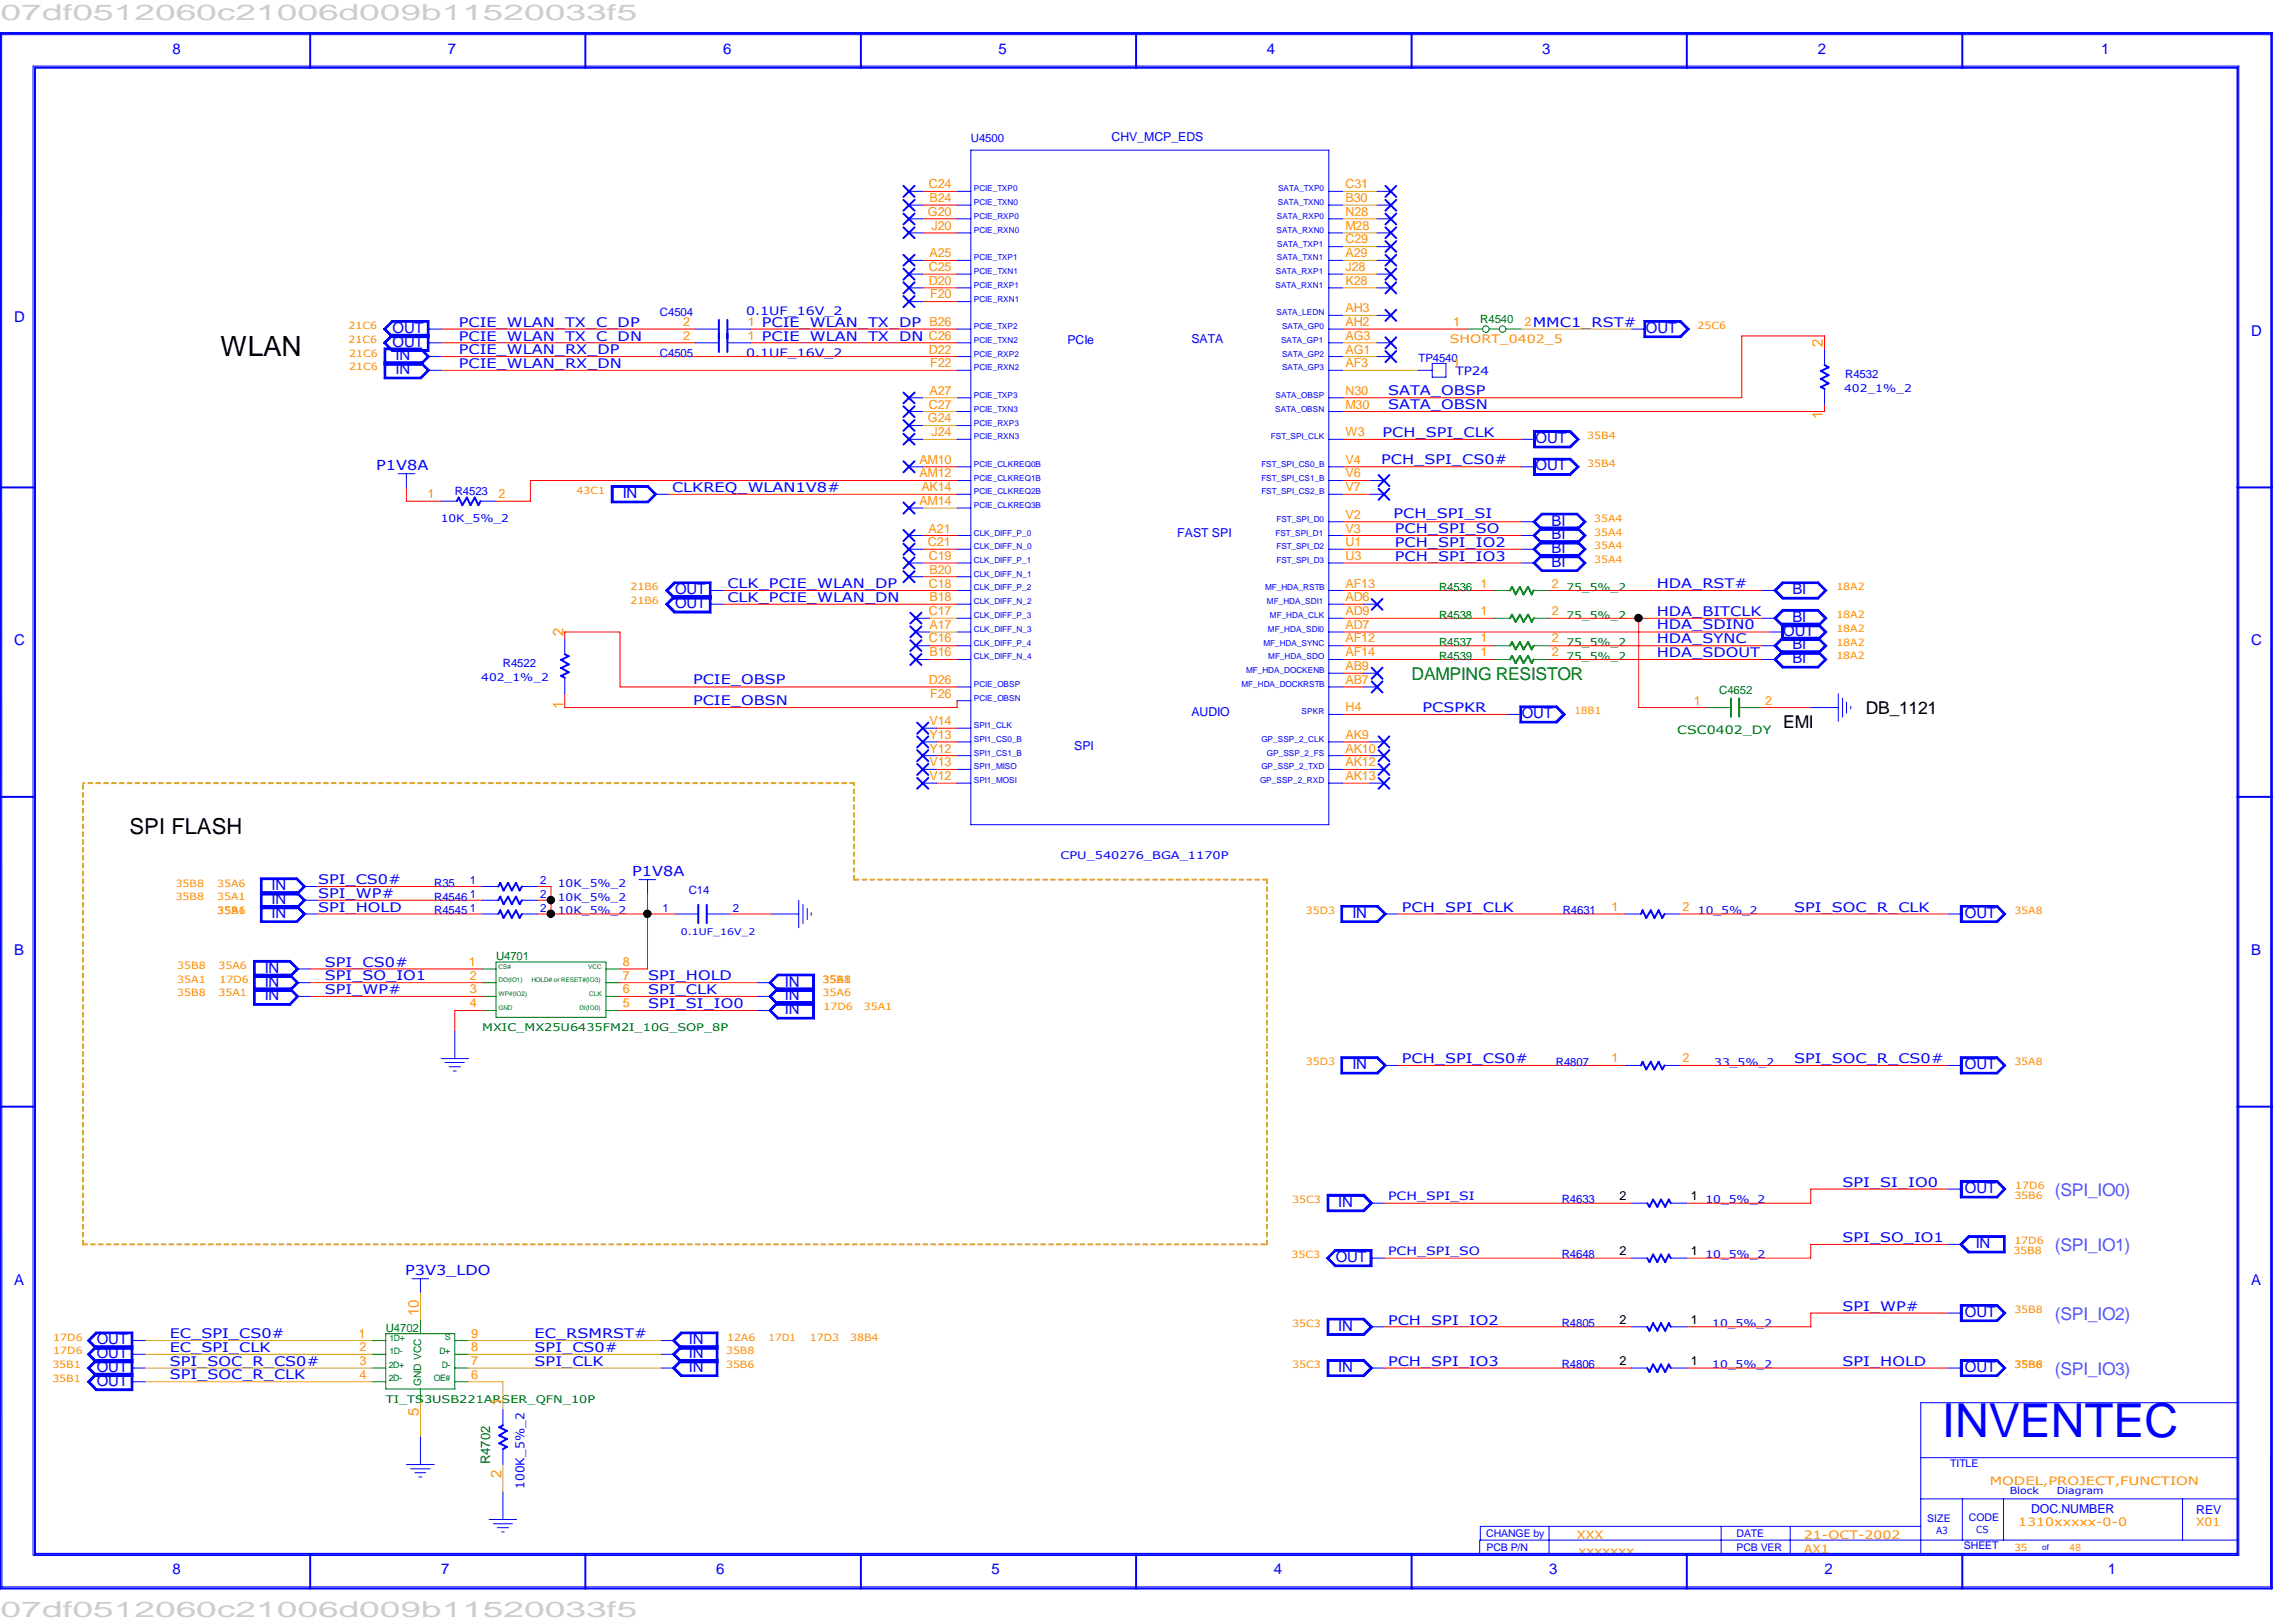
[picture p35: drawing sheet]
<svg xmlns="http://www.w3.org/2000/svg" width="297mm" height="210mm" viewBox="0 0 297 210" stroke-linecap="round" stroke-linejoin="round" font-family="sans-serif">
<defs><g id="words">
<text font-size="6.1" fill="#00f" x="251.2" y="186">INVENTEC</text>
<text font-size="3.6" x="28.5" y="46.1">WLAN</text>
<g font-size="2.8" fill="#cdcdcd">
<text x=".1" y="2.5">07df0512060c21006d009b11520033f5</text>
<text x=".1" y="209.3">07df0512060c21006d009b11520033f5</text>
</g>
<text font-size="2.8" x="16.8" y="107.9">SPI FLASH</text>
<text font-size="2.3" fill="#008000" x="182.6" y="88">DAMPING RESISTOR</text>
<g font-size="2.3">
<text x="230.7" y="94.2">EMI</text>
<text x="241.4" y="92.4">DB_1121</text>
</g>
<g font-size="2.3" fill="#1e90ff">
<text x="265.9" y="154.8">(SPI_IO0)</text>
<text x="265.9" y="161.9">(SPI_IO1)</text>
<text x="265.9" y="170.8">(SPI_IO2)</text>
<text x="265.9" y="177.9">(SPI_IO3)</text>
</g>
<g font-size="1.9" fill="#00f">
<text x="22.3" y="6.9">8</text>
<text x="58" y="6.9">7</text>
<text x="93.6" y="6.9">6</text>
<text x="129.2" y="6.9">5</text>
<text x="163.9" y="6.9">4</text>
<text x="199.5" y="6.9">3</text>
<text x="235.2" y="6.9">2</text>
<text x="271.8" y="6.9">1</text>
<text x="1.8" y="41.7">D</text>
<text x="50.8" y="44.9">OUT</text>
<text x="50.8" y="43.1">OUT</text>
<text x="51.2" y="46.7">IN</text>
<text x="212.9" y="43.1">OUT</text>
<text x="291.2" y="43.4">D</text>
<text x="51.2" y="48.4">IN</text>
<text x="198.7" y="57.3">OUT</text>
<text x="80.6" y="64.4">IN</text>
<text x="198.7" y="60.9">OUT</text>
<text x="200.7" y="71.6">BI</text>
<text x="200.7" y="68">BI</text>
<text x="200.7" y="69.8">BI</text>
<text x="87.3" y="76.9">OUT</text>
<text x="200.7" y="73.4">BI</text>
<text x="231.9" y="76.9">BI</text>
<text x="1.8" y="83.5">C</text>
<text x="87.3" y="78.7">OUT</text>
<text x="230.7" y="82.3">OUT</text>
<text x="231.9" y="80.5">BI</text>
<text x="291.2" y="83.5">C</text>
<text x="231.9" y="84">BI</text>
<text x="231.9" y="85.8">BI</text>
<text x="196.9" y="93">OUT</text>
<text x="35.1" y="117">IN</text>
<text x="35.1" y="115.2">IN</text>
<text x="35.1" y="118.8">IN</text>
<text x="175" y="118.8">IN</text>
<text x="254.2" y="118.8">OUT</text>
<text x="1.8" y="123.6">B</text>
<text x="34.2" y="125.9">IN</text>
<text x="291.2" y="123.6">B</text>
<text x="34.2" y="129.5">IN</text>
<text x="34.2" y="127.7">IN</text>
<text x="101.6" y="129.5">IN</text>
<text x="101.6" y="127.7">IN</text>
<text x="101.6" y="131.2">IN</text>
<text x="175" y="138.3">IN</text>
<text x="254.2" y="138.3">OUT</text>
<text x="254.2" y="154.4">OUT</text>
<text x="173.1" y="156.2">IN</text>
<text x="255.6" y="161.5">IN</text>
<text x="1.8" y="166.3">A</text>
<text x="172.8" y="163.3">OUT</text>
<text x="291.2" y="166.3">A</text>
<text x="12.5" y="174">OUT</text>
<text x="89.1" y="174">IN</text>
<text x="173.1" y="172.2">IN</text>
<text x="254.2" y="170.4">OUT</text>
<text x="12.5" y="179.3">OUT</text>
<text x="12.5" y="177.5">OUT</text>
<text x="12.5" y="175.8">OUT</text>
<text x="89.1" y="177.5">IN</text>
<text x="89.1" y="175.8">IN</text>
<text x="173.1" y="177.5">IN</text>
<text x="254.2" y="177.5">OUT</text>
<text x="22.3" y="203.7">8</text>
<text x="57.1" y="203.7">7</text>
<text x="92.7" y="203.7">6</text>
<text x="128.3" y="203.7">5</text>
<text x="164.8" y="203.7">4</text>
<text x="200.4" y="203.7">3</text>
<text x="236" y="203.7">2</text>
<text x="272.7" y="203.7">1</text>
</g>
<g font-size="1.9" fill="#ff8c00">
<text x="235.8" y="44.9" transform="rotate(-90 235.8 44.9)">2</text>
<text x="235.8" y="54.3" transform="rotate(-90 235.8 54.3)">1</text>
<text x="72.9" y="82.3" transform="rotate(-90 72.9 82.3)">2</text>
<text x="72.9" y="91.7" transform="rotate(-90 72.9 91.7)">1</text>
<text x="54.2" y="170.3" transform="rotate(-90 54.2 170.3)">10</text>
<text x="54.2" y="183.3" transform="rotate(-90 54.2 183.3)">5</text>
<text x="64.9" y="181.9" transform="rotate(-90 64.9 181.9)">1</text>
<text x="64.9" y="191.3" transform="rotate(-90 64.9 191.3)">2</text>
</g>
<g font-size="1.8" fill="#00f">
<text x="48.7" y="60.8">P1V8A</text>
<text x="81.8" y="113.4">P1V8A</text>
<text x="52.4" y="165">P3V3_LDO</text>
</g>
<g font-size="1.7" fill="#00f">
<text x="59.3" y="47.6">PCIE_WLAN_RX_DN</text>
<text x="59.3" y="45.8">PCIE_WLAN_RX_DP</text>
<text x="59.3" y="44.1">PCIE_WLAN_TX_C_DN</text>
<text x="59.3" y="42.3">PCIE_WLAN_TX_C_DP</text>
<text x="179.6" y="51.2">SATA_OBSP</text>
<text x="179.6" y="53">SATA_OBSN</text>
<text x="178.9" y="56.5">PCH_SPI_CLK</text>
<text x="86.9" y="63.6">CLKREQ_WLAN1V8#</text>
<text x="178.7" y="60.1">PCH_SPI_CS0#</text>
<text x="180.3" y="67">PCH_SPI_SI</text>
<text x="180.5" y="69">PCH_SPI_SO</text>
<text x="180.5" y="70.8">PCH_SPI_IO2</text>
<text x="94.1" y="77.9">CLK_PCIE_WLAN_DN</text>
<text x="94.1" y="76.1">CLK_PCIE_WLAN_DP</text>
<text x="180.5" y="72.6">PCH_SPI_IO3</text>
<text x="214.3" y="76.1">HDA_RST#</text>
<text x="214.3" y="81.4">HDA_SDIN0</text>
<text x="214.3" y="79.7">HDA_BITCLK</text>
<text x="214.3" y="83.2">HDA_SYNC</text>
<text x="89.7" y="88.6">PCIE_OBSP</text>
<text x="214.3" y="85">HDA_SDOUT</text>
<text x="89.7" y="91.3">PCIE_OBSN</text>
<text x="184" y="92.2">PCSPKR</text>
<text x="41.1" y="116.2">SPI_WP#</text>
<text x="41.1" y="114.4">SPI_CS0#</text>
<text x="41.1" y="118">SPI_HOLD</text>
<text x="181.4" y="118">PCH_SPI_CLK</text>
<text x="232.1" y="118">SPI_SOC_R_CLK</text>
<text x="42" y="125.1">SPI_CS0#</text>
<text x="42" y="126.9">SPI_SO_IO1</text>
<text x="42" y="128.7">SPI_WP#</text>
<text x="83.9" y="130.4">SPI_SI_IO0</text>
<text x="83.9" y="128.7">SPI_CLK</text>
<text x="83.9" y="126.9">SPI_HOLD</text>
<text x="181.4" y="137.5">PCH_SPI_CS0#</text>
<text x="232.1" y="137.5">SPI_SOC_R_CS0#</text>
<text x="238.4" y="153.6">SPI_SI_IO0</text>
<text x="238.4" y="160.7">SPI_SO_IO1</text>
<text x="22" y="173.2">EC_SPI_CS0#</text>
<text x="69.2" y="173.2">EC_RSMRST#</text>
<text x="179.6" y="171.4">PCH_SPI_IO2</text>
<text x="238.4" y="169.6">SPI_WP#</text>
<text x="22" y="176.7">SPI_SOC_R_CS0#</text>
<text x="22" y="175">EC_SPI_CLK</text>
<text x="22" y="178.5">SPI_SOC_R_CLK</text>
<text x="69.2" y="175">SPI_CS0#</text>
<text x="69.2" y="176.7">SPI_CLK</text>
<text x="179.6" y="176.7">PCH_SPI_IO3</text>
<text x="238.4" y="176.7">SPI_HOLD</text>
</g>
<text font-size="1.7" fill="#008000" x="63.4" y="189.5" transform="rotate(-90 63.4 189.5)">R4702</text>
<g font-size="1.6" fill="#00f">
<text x="143.8" y="18.2">CHV_MCP_EDS</text>
<text x="138.1" y="44.5">PCIe</text>
<text x="154.1" y="44.4">SATA</text>
<text x="152.3" y="69.5">FAST SPI</text>
<text x="154.1" y="92.6">AUDIO</text>
<text x="139" y="97.1">SPI</text>
<text x="67.9" y="192.7" transform="rotate(-90 67.9 192.7)">100K_5%_2</text>
<text x="262.8" y="195.8">DOC.NUMBER</text>
<text x="284.1" y="195.9">REV</text>
</g>
<g font-size="1.6" fill="#ff8c00">
<text x="120.1" y="27.9">G20</text>
<text x="120.2" y="24.4">C24</text>
<text x="120.3" y="26.2">B24</text>
<text x="120.5" y="29.7">J20</text>
<text x="174.1" y="24.4">C31</text>
<text x="174.1" y="26.2">B30</text>
<text x="174.1" y="27.9">N28</text>
<text x="174.1" y="29.7">M28</text>
<text x="120.2" y="35.1">C25</text>
<text x="120.3" y="33.3">A25</text>
<text x="174.1" y="31.5">C29</text>
<text x="174.1" y="33.3">A29</text>
<text x="174.1" y="35.1">J28</text>
<text x="120.2" y="36.8">D20</text>
<text x="120.4" y="38.6">F20</text>
<text x="174.1" y="36.8">K28</text>
<text x="174.1" y="40.4">AH3</text>
<text x="88.4" y="44">2</text>
<text x="88.4" y="42.2">2</text>
<text x="96.7" y="44">1 PCIE_WLAN_TX_DN C26</text>
<text x="96.7" y="42.2">1 PCIE_WLAN_TX_DP B26</text>
<text x="120.2" y="45.8">D22</text>
<text x="120.4" y="47.5">F22</text>
<text x="174.1" y="47.5">AF3</text>
<text x="174.1" y="45.8">AG1</text>
<text x="174.1" y="44">AG3</text>
<text x="174.1" y="42.2">AH2</text>
<text x="188" y="42.2">1</text>
<text x="188" y="47.5">1</text>
<text x="197.2" y="42.2">2MMC1_RST#</text>
<text x="120.2" y="52.9">C27</text>
<text x="120.3" y="51.1">A27</text>
<text x="174.1" y="51.1">N30</text>
<text x="174.1" y="52.9">M30</text>
<text x="119" y="60">AM10</text>
<text x="120.1" y="54.7">G24</text>
<text x="120.5" y="56.4">J24</text>
<text x="174.1" y="60">V4</text>
<text x="174.1" y="56.4">W3</text>
<text x="55.3" y="64.4">1</text>
<text x="64.5" y="64.4">2</text>
<text x="119" y="65.4">AM14</text>
<text x="119" y="61.8">AM12</text>
<text x="119.2" y="63.5">AK14</text>
<text x="174.1" y="63.5">V7</text>
<text x="174.1" y="61.8">V6</text>
<text x="120.1" y="70.7">C21</text>
<text x="120.1" y="68.9">A21</text>
<text x="174.1" y="70.7">U1</text>
<text x="174.1" y="68.9">V3</text>
<text x="174.1" y="67.1">V2</text>
<text x="120.2" y="76">C18</text>
<text x="120.2" y="72.5">C19</text>
<text x="120.3" y="77.8">B18</text>
<text x="120.3" y="74.3">B20</text>
<text x="174.1" y="77.8">AD6</text>
<text x="174.1" y="76">AF13</text>
<text x="174.1" y="72.5">U3</text>
<text x="191.6" y="76">1</text>
<text x="200.8" y="76">2</text>
<text x="120.2" y="83.1">C16</text>
<text x="120.2" y="79.6">C17</text>
<text x="120.3" y="81.4">A17</text>
<text x="174.1" y="83.1">AF12</text>
<text x="174.1" y="81.4">AD7</text>
<text x="174.1" y="79.6">AD9</text>
<text x="191.6" y="83.1">1</text>
<text x="191.6" y="79.6">1</text>
<text x="200.8" y="83.1">2</text>
<text x="200.8" y="79.6">2</text>
<text x="120.2" y="88.5">D26</text>
<text x="120.3" y="84.9">B16</text>
<text x="174.1" y="84.9">AF14</text>
<text x="174.1" y="88.5">AB7</text>
<text x="174.1" y="86.7">AB9</text>
<text x="191.6" y="84.9">1</text>
<text x="200.8" y="84.9">2</text>
<text x="120.3" y="95.6">Y13</text>
<text x="120.3" y="93.9">V14</text>
<text x="120.4" y="90.3">F26</text>
<text x="174.1" y="95.6">AK9</text>
<text x="174.1" y="92.1">H4</text>
<text x="219.2" y="91.2">1</text>
<text x="228.4" y="91.2">2</text>
<text x="120.3" y="101">V12</text>
<text x="120.3" y="99.2">V13</text>
<text x="120.3" y="97.4">Y12</text>
<text x="174.1" y="99.2">AK12</text>
<text x="174.1" y="101">AK13</text>
<text x="174.1" y="97.4">AK10</text>
<text x="208.5" y="117.9">1</text>
<text x="217.7" y="117.9">2</text>
<text x="60.7" y="125">1</text>
<text x="80.6" y="125">8</text>
<text x="60.8" y="130.3">4</text>
<text x="60.8" y="128.6">3</text>
<text x="60.8" y="126.8">2</text>
<text x="80.6" y="126.8">7</text>
<text x="80.6" y="128.6">6</text>
<text x="80.6" y="130.3">5</text>
<text x="208.5" y="137.5">1</text>
<text x="217.7" y="137.5">2</text>
<text x="46.4" y="173.1">1</text>
<text x="61" y="173.1">9</text>
<text x="46.5" y="178.4">4</text>
<text x="46.5" y="176.7">3</text>
<text x="46.5" y="174.9">2</text>
<text x="61" y="174.9">8</text>
<text x="61" y="176.7">7</text>
<text x="61" y="178.4">6</text>
</g>
<g font-size="1.6">
<text x="209.5" y="155.3">2</text>
<text x="218.7" y="155.3">1</text>
<text x="209.5" y="162.4">2</text>
<text x="218.7" y="162.4">1</text>
<text x="209.5" y="171.3">2</text>
<text x="218.7" y="171.3">1</text>
<text x="209.5" y="176.7">2</text>
<text x="218.7" y="176.7">1</text>
</g>
<g font-size="1.5" fill="#00f">
<text x="125.6" y="18.3">U4500</text>
<text x="85.4" y="40.9">C4504</text>
<text x="96.5" y="40.8">0.1UF_16V_2</text>
<text x="85.4" y="46.2">C4505</text>
<text x="96.5" y="46.1">0.1UF_16V_2</text>
<text x="183.5" y="46.9">TP4540</text>
<text x="188.3" y="48.5">TP24</text>
<text x="238.7" y="48.9">R4532</text>
<text x="58.8" y="64">R4523</text>
<text x="65.1" y="86.3">R4522</text>
<text x="56.2" y="118.3">R4545</text>
<text x="56.2" y="116.5">R4546</text>
<text x="56.2" y="114.8">R35</text>
<text x="60.8" y="118">1</text>
<text x="60.8" y="116.2">1</text>
<text x="60.8" y="114.4">1</text>
<text x="69.9" y="118">2</text>
<text x="69.9" y="116.2">2</text>
<text x="69.9" y="114.4">2</text>
<text x="85.7" y="118">1</text>
<text x="89.1" y="115.7">C14</text>
<text x="94.8" y="118">2</text>
<text x="202.2" y="118.3">R4631</text>
<text x="201.3" y="137.9">R4807</text>
<text x="179.6" y="155.3">PCH_SPI_SI</text>
<text x="202.1" y="155.7">R4633</text>
<text x="179.6" y="162.4">PCH_SPI_SO</text>
<text x="202.1" y="162.9">R4648</text>
<text x="202.1" y="171.7">R4805</text>
<text x="202.1" y="177.1">R4806</text>
</g>
<g font-size="1.5" fill="#008000">
<text x="191.5" y="41.7">R4540</text>
<text x="186.2" y="76.5">R4536</text>
<text x="186.2" y="83.6">R4537</text>
<text x="186.2" y="80.1">R4538</text>
<text x="186.2" y="85.4">R4539</text>
<text x="222.4" y="89.8">C4652</text>
<text x="217" y="95">CSC0402_DY</text>
<text x="64.2" y="124.3">U4701</text>
<text x="49.9" y="172.4">U4702</text>
</g>
<g font-size="1.5" fill="#ff8c00">
<text x="187.6" y="44.4">SHORT_0402_5</text>
<text x="257.4" y="192.2">MODEL,PROJECT,FUNCTION</text>
<text x="261.1" y="197.5">1310xxxxx-0-0</text>
<text x="284.1" y="197.5">X01</text>
<text x="204" y="199.1">XXX</text>
<text x="204.2" y="201.2">xxxxxxx</text>
<text x="233.4" y="199.1">21-OCT-2002</text>
<text x="233.4" y="200.9">AX1</text>
</g>
<g font-size="1.4" fill="#00f">
<text x="238.6" y="50.7">402_1%_2</text>
<text x="57" y="67.6">10K_5%_2</text>
<text x="62.3" y="88.1">402_1%_2</text>
<text x="137.2" y="111.2">CPU_540276_BGA_1170P</text>
<text x="72.2" y="114.8">10K_5%_2</text>
<text x="72.2" y="116.5">10K_5%_2</text>
<text x="72.2" y="118.3">10K_5%_2</text>
<text x="219.7" y="118.3">10_5%_2</text>
<text x="221.8" y="137.9">33_5%_2</text>
<text x="220.6" y="155.7">10_5%_2</text>
<text x="220.6" y="162.9">10_5%_2</text>
<text x="221.5" y="171.7">10_5%_2</text>
<text x="221.5" y="177.1">10_5%_2</text>
<text x="252.3" y="189.9">TITLE</text>
<text x="249.3" y="197">SIZE</text>
<text x="254.7" y="196.8">CODE</text>
<text x="192.3" y="198.8">CHANGE by</text>
<text x="192.3" y="200.7">PCB P/N</text>
<text x="224.7" y="198.8">DATE</text>
<text x="224.7" y="200.7">PCB VER</text>
<text x="254.1" y="200.4">SHEET</text>
</g>
<g font-size="1.4" fill="#008000">
<text x="202.6" y="76.5">75_5%_2</text>
<text x="202.6" y="80.1">75_5%_2</text>
<text x="202.6" y="83.6">75_5%_2</text>
<text x="202.6" y="85.4">75_5%_2</text>
<text x="62.4" y="133.5">MXIC_MX25U6435FM2I_10G_SOP_8P</text>
<text x="49.9" y="181.6">TI_TS3USB221ARSER_QFN_10P</text>
</g>
<g font-size="1.3" fill="#ff8c00">
<text x="45.1" y="44.4">21C6</text>
<text x="45.1" y="42.6">21C6</text>
<text x="45.2" y="46.1">21C6</text>
<text x="45.2" y="47.9">21C6</text>
<text x="219.6" y="42.6">25C6</text>
<text x="205.4" y="56.9">35B4</text>
<text x="74.6" y="64">43C1</text>
<text x="205.4" y="60.4">35B4</text>
<text x="206.2" y="71.1">35A4</text>
<text x="206.2" y="67.5">35A4</text>
<text x="206.2" y="69.3">35A4</text>
<text x="81.6" y="76.4">21B6</text>
<text x="206.2" y="72.9">35A4</text>
<text x="237.6" y="76.4">18A2</text>
<text x="81.6" y="78.2">21B6</text>
<text x="237.6" y="81.8">18A2</text>
<text x="237.6" y="80">18A2</text>
<text x="237.6" y="83.6">18A2</text>
<text x="237.6" y="85.3">18A2</text>
<text x="203.7" y="92.5">18B1</text>
<text x="22.7" y="114.7">35B8</text>
<text x="22.7" y="116.5">35B8</text>
<text x="28.1" y="116.5">35A1</text>
<text x="28.1" y="114.7">35A6</text>
<text x="28.1" y="118.3">35A1</text>
<text x="29.9" y="118.3">B6</text>
<text x="168.9" y="118.3">35D3</text>
<text x="260.6" y="118.3">35A8</text>
<text x="22.9" y="125.4">35B8</text>
<text x="28.3" y="125.4">35A6</text>
<text x="22.9" y="127.2">35A1</text>
<text x="22.9" y="128.9">35B8</text>
<text x="28.3" y="128.9">35A1</text>
<text x="28.4" y="127.2">17D6</text>
<text x="106.4" y="127.2">35A1</text>
<text x="106.4" y="128.9">35A6</text>
<text x="106.5" y="130.8">17D6</text>
<text x="108.2" y="127.2">B8</text>
<text x="111.8" y="130.8">35A1</text>
<text x="168.9" y="137.9">35D3</text>
<text x="260.6" y="137.9">35A8</text>
<text x="167.2" y="155.7">35C3</text>
<text x="260.6" y="155.2">35B6</text>
<text x="260.7" y="153.9">17D6</text>
<text x="260.6" y="161">17D6</text>
<text x="167.1" y="162.8">35C3</text>
<text x="260.5" y="162.3">35B8</text>
<text x="6.9" y="173.5">17D6</text>
<text x="94.1" y="173.5">12A6</text>
<text x="99.4" y="173.5">17D1</text>
<text x="104.8" y="173.5">17D3</text>
<text x="110" y="173.5">38B4</text>
<text x="167.2" y="171.7">35C3</text>
<text x="260.6" y="169.9">35B8</text>
<text x="6.8" y="177">35B1</text>
<text x="6.8" y="178.8">35B1</text>
<text x="6.9" y="175.3">17D6</text>
<text x="93.9" y="175.3">35B8</text>
<text x="93.9" y="177">35B6</text>
<text x="167.2" y="177">35C3</text>
<text x="260.6" y="177">35B8</text>
<text x="263.4" y="177">6</text>
<text x="260.6" y="200.7">35</text>
<text x="267.8" y="200.7">48</text>
</g>
<text font-size="1.3" fill="#008000" x="54.5" y="179.4" transform="rotate(-90 54.5 179.4)">GND VCC</text>
<g font-size="1.3" fill="#00f">
<text x="260" y="193.4">Block</text>
<text x="266.1" y="193.4">Diagram</text>
<text x="250.5" y="198.5">A3</text>
<text x="255.6" y="198.4">CS</text>
</g>
<text font-size="1.2" fill="#00f" x="88.1" y="120.9">0.1UF_16V_2</text>
<g font-size="1.1" fill="#00f">
<text x="126" y="28.3">PCIE_RXP0</text>
<text x="126" y="24.8">PCIE_TXP0</text>
<text x="126" y="26.5">PCIE_TXN0</text>
<text x="165.2" y="28.3">SATA_RXP0</text>
<text x="165.3" y="26.5">SATA_TXN0</text>
<text x="165.4" y="24.8">SATA_TXP0</text>
<text x="126" y="30.1">PCIE_RXN0</text>
<text x="126" y="35.5">PCIE_TXN1</text>
<text x="126" y="33.7">PCIE_TXP1</text>
<text x="165.1" y="35.5">SATA_RXP1</text>
<text x="165.1" y="30.1">SATA_RXN0</text>
<text x="165.2" y="33.7">SATA_TXN1</text>
<text x="165.2" y="31.9">SATA_TXP1</text>
<text x="126" y="39">PCIE_RXN1</text>
<text x="126" y="37.3">PCIE_RXP1</text>
<text x="165" y="37.3">SATA_RXN1</text>
<text x="165.1" y="40.8">SATA_LEDN</text>
<text x="126" y="47.9">PCIE_RXN2</text>
<text x="126" y="46.1">PCIE_RXP2</text>
<text x="126" y="44.4">PCIE_TXN2</text>
<text x="126" y="42.6">PCIE_TXP2</text>
<text x="165.7" y="44.4">SATA_GP1</text>
<text x="165.9" y="42.6">SATA_GP0</text>
<text x="165.9" y="46.1">SATA_GP2</text>
<text x="165.9" y="47.9">SATA_GP3</text>
<text x="126" y="53.3">PCIE_TXN3</text>
<text x="126" y="51.5">PCIE_TXP3</text>
<text x="165" y="53.3">SATA_OBSN</text>
<text x="165" y="51.5">SATA_OBSP</text>
<text x="126" y="55.1">PCIE_RXP3</text>
<text x="126" y="56.9">PCIE_RXN3</text>
<text x="164.4" y="56.9">FST_SPI_CLK</text>
<text x="126" y="65.7">PCIE_CLKREQ3B</text>
<text x="126" y="62.2">PCIE_CLKREQ1B</text>
<text x="126" y="60.4">PCIE_CLKREQ0B</text>
<text x="126" y="64">PCIE_CLKREQ2B</text>
<text x="163.2" y="64">FST_SPI_CS2_B</text>
<text x="163.2" y="62.2">FST_SPI_CS1_B</text>
<text x="163.2" y="60.4">FST_SPI_CS0_B</text>
<text x="126" y="71.1">CLK_DIFF_N_0</text>
<text x="126" y="69.3">CLK_DIFF_P_0</text>
<text x="165" y="69.3">FST_SPI_D1</text>
<text x="165.1" y="67.5">FST_SPI_D0</text>
<text x="165.1" y="71.1">FST_SPI_D2</text>
<text x="126" y="72.9">CLK_DIFF_P_1</text>
<text x="126" y="76.4">CLK_DIFF_P_2</text>
<text x="126" y="74.6">CLK_DIFF_N_1</text>
<text x="163.7" y="76.4">MF_HDA_RSTB</text>
<text x="165.1" y="72.9">FST_SPI_D3</text>
<text x="126" y="80">CLK_DIFF_P_3</text>
<text x="126" y="83.6">CLK_DIFF_P_4</text>
<text x="126" y="78.2">CLK_DIFF_N_2</text>
<text x="126" y="81.8">CLK_DIFF_N_3</text>
<text x="163.4" y="83.6">MF_HDA_SYNC</text>
<text x="163.9" y="78.2">MF_HDA_SDI1</text>
<text x="164" y="81.8">MF_HDA_SDI0</text>
<text x="164.3" y="80">MF_HDA_CLK</text>
<text x="126" y="88.9">PCIE_OBSP</text>
<text x="126" y="85.3">CLK_DIFF_N_4</text>
<text x="160.6" y="88.9">MF_HDA_DOCKRSTB</text>
<text x="161.2" y="87.1">MF_HDA_DOCKENB</text>
<text x="164.1" y="85.3">MF_HDA_SDO</text>
<text x="126" y="94.2">SPI1_CLK</text>
<text x="126" y="90.7">PCIE_OBSN</text>
<text x="168.4" y="92.5">SPKR</text>
<text x="126" y="96">SPI1_CS0_B</text>
<text x="126" y="97.8">SPI1_CS1_B</text>
<text x="126" y="99.6">SPI1_MISO</text>
<text x="126" y="101.3">SPI1_MOSI</text>
<text x="163" y="101.3">GP_SSP_2_RXD</text>
<text x="163.2" y="99.6">GP_SSP_2_TXD</text>
<text x="163.2" y="96">GP_SSP_2_CLK</text>
<text x="163.9" y="97.8">GP_SSP_2_FS</text>
<text x="264.2" y="200.6">of</text>
</g>
<g font-size="1.1" fill="#008000">
<text x="50.4" y="173.5">1D+</text>
<text x="57.5" y="173.4">S</text>
<text x="50.3" y="178.8">2D-</text>
<text x="50.3" y="177">2D+</text>
<text x="50.4" y="175.2">1D-</text>
<text x="56.1" y="178.8">OE#</text>
<text x="56.9" y="175.2">D+</text>
<text x="57.1" y="177">D-</text>
</g>
<g font-size=".8" fill="#008000">
<text x="64.5" y="125.3">CS#</text>
<text x="76.1" y="125.3">VCC</text>
<text x="64.5" y="127.1">DO(IO1)</text>
<text x="64.5" y="128.9">WP#(IO2)</text>
<text x="64.5" y="130.7">GND</text>
<text x="68.7" y="127.1">HOLD# or RESET#(IO3)</text>
<text x="75" y="130.7">DI(IO0)</text>
<text x="76.2" y="128.9">CLK</text>
</g>
</g></defs>
<path d="M195.4 76.4l.2-.5 .5 1 .5-1 .5 1 .6-1 .5 1 .2-.5M195.4 80l.2-.5 .5 1 .5-1 .5 1 .6-1 .5 1 .2-.5M195.4 83.6l.2-.5 .5 .9 .5-.9 .5 .9 .6-.9 .5 .9 .2-.4M195.4 85.3l.2-.4 .5 .9 .5-.9 .5 .9 .6-.9 .5 .9 .2-.5M223.9 90.4v2.4M225 90.4v2.4" fill="none" stroke="#008000" stroke-width=".25"/>
<g fill="none" stroke="#008000" stroke-width=".13">
<path d="M189.7 42.6h2.1M192.7 42.6h1.3M194.9 42.6h1.9M193.3 76.4h2.1M198.4 76.4h2M193.3 80h2.1M193.3 83.6h2.1M193.3 85.3h2.1M198.4 80h2M198.4 83.6h2M198.4 85.3h2M220.9 91.6h3"/>
<path d="M225 91.6h3M62.4 125.4h1.8M62.4 127.2h1.8M62.4 130.8h1.8M62.4 128.9h1.8M64.2 124.5h14.2v7.2h-14.2zM78.4 125.4h1.8M78.4 127.2h1.8M78.4 130.8h1.8M78.4 128.9h1.8M48.1 173.5h1.8M48.1 175.3h1.8"/>
<path d="M48.1 177h1.8M48.1 178.8h1.8M49.9 172.6h8.9v7.1h-8.9zM54.4 170.8v1.8M54.4 179.7v1.8M58.8 173.5h1.8M58.8 175.3h1.8M58.8 177h1.8M58.8 178.8h1.8"/>
<circle cx="192.2" cy="42.6" r=".43"/>
<circle cx="194.4" cy="42.6" r=".43"/>
</g>
<g fill="none" stroke="#daa520" stroke-width=".13">
<path d="M173.7 37.3h4.4M173.7 35.5h4.4M173.7 33.7h4.4M173.7 31.9h4.4M173.7 30.1h4.4M173.7 28.3h4.4M173.7 26.5h4.4M173.7 24.8h4.4M119.4 51.5h4.4M119.4 53.3h4.4M119.4 56.9h4.4M119.4 55.1h4.4"/>
<path d="M173.7 46.1h4.4M173.7 44.4h4.4M173.7 40.8h4.4M173.7 47.9h9.8M196.8 42.6h14.3M119.4 65.7h4.4M120.3 80h3.5M120.3 81.8h3.5M18.8 173.5h29.3M18.8 175.3h29.3M18.8 177h29.3M18.8 178.8h29.3"/>
<path d="M54.4 167.3v3.5M60.6 178.8h4.5v3.6M60.6 173.5h25M60.6 175.3h25M60.6 177h25M54.4 181.5v4.5M65.1 189.5v3.6"/>
</g>
<g fill="none" stroke="#f00" stroke-width=".13">
<path d="M119.4 37.3h4.4M119.4 39h4.4M119.4 33.7h4.4M119.4 35.5h4.4M119.4 28.3h4.4M119.4 30.1h4.4M119.4 24.8h4.4M119.4 26.5h4.4M57.1 42.6h32.9M57.1 44.4h32.9M57.1 46.1h66.7M57.1 47.9h66.7"/>
<path d="M97.1 42.6h26.7M97.1 44.4h26.7M173.7 42.6h16M173.7 56.9h23.1M236 45.3v-1.8h-10.7v8h-51.6M236 52.4v.9h-62.3M52.6 63.1v1.8h4.5M86.4 64h37.4M93.6 78.2h30.2M93.6 76.4h30.2M119.4 74.6h4.4M119.4 72.9h4.4"/>
<path d="M119.4 71.1h4.4M119.4 69.3h4.4M119.4 60.4h4.4M123.8 62.2h-55.2v2.7h-4.4M173.7 78.2h2.7M173.7 64h3.5M173.7 62.2h3.5M173.7 72.9h23.1M173.7 71.1h23.1M173.7 69.3h23.1M173.7 60.4h23.1M173.7 76.4h19.6"/>
<path d="M173.7 67.5h23.1M200.4 76.4h27.6M73.1 89.8v1.8h50.7v-.9M73.1 82.7v-.9h7.1v7.1h43.6M120.3 85.3h3.5M120.3 83.6h3.5M121.2 94.2h2.6M121.2 97.8h2.6M121.2 99.6h2.6M121.2 96h2.6M173.7 97.8h3.5M173.7 99.6h3.5"/>
<path d="M173.7 96h3.5M173.7 85.3h19.6M173.7 83.6h19.6M173.7 87.1h2.7M173.7 88.9h2.7M173.7 81.8h55.2M173.7 80h19.6M173.7 92.5h21.4M200.4 85.3h27.6M200.4 83.6h27.6M200.4 80h27.6M212 80v11.6h8.9"/>
<path d="M228 91.6h6.3M41 118.3h21.4M41 114.7h21.4M41 116.5h21.4M69.5 118.3h17.8M69.5 114.7h1.8v3.6M69.5 116.5h1.8M83.8 115.6v9.8h-3.6M94.4 118.3h5.4M121.2 101.3h2.6M173.7 101.3h3.5M180.8 118.3h29.4"/>
<path d="M217.3 118.3h34.7M40.1 127.2h22.3M40.1 128.9h22.3M40.1 125.4h22.3M62.4 130.8h-3.6v2.6M80.2 127.2h17.8M80.2 128.9h17.8M80.2 130.8h17.8M180.8 137.9h29.4M217.3 137.9h34.7M179.1 155.7h32M252 153.9h-17.7v1.8h-16.1"/>
<path d="M179.1 171.7h32M179.1 162.8h32M179.1 177h32M218.2 177h33.8M252 169.9h-17.7v1.8h-16.1M252 161h-17.7v1.8h-16.1"/>
</g>
<g fill="none" stroke="#00f" stroke-width=".13">
<path d="M.2 4.4l.1 201M.3 4.5h293.4M4.3 8.6v192.7M4.3 8.6h285.3v192.7h-285.3M125.6 19.4h46.3v87.3h-46.3zM293.8 4.5l-.1 200.9h-293.4M117.6 33.7h1.8M117.6 26.5h1.8M117.6 24.8h1.8M117.6 35.5h1.8M117.6 37.3h1.8M117.6 39h1.8"/>
<path d="M117.6 28.3h1.8M117.6 30.1h1.8M123.8 33.7h1.8M123.8 26.5h1.8M123.8 24.8h1.8M123.8 35.5h1.8M123.8 37.3h1.8M123.8 39h1.8M123.8 28.3h1.8M123.8 30.1h1.8M171.9 33.7h1.8M171.9 26.5h1.8"/>
<path d="M171.9 24.8h1.8M171.9 35.5h1.8M171.9 31.9h1.8M171.9 37.3h1.8M171.9 28.3h1.8M171.9 30.1h1.8M178.1 33.7h1.9M178.1 26.5h1.9M178.1 24.8h1.9M178.1 35.5h1.9M178.1 31.9h1.9M178.1 37.3h1.9"/>
<path d="M178.1 28.3h1.9M178.1 30.1h1.9M49.7 46.8h4.8l1.1 1.1-1.1 1.1h-4.8v-4h4.8l1.1 1.1-1.1 1.1h-4.8M49.8 46.9h4.6l1.1 1-1.1 1.1h-4.6v-3.9h4.6l1.1 1-1.1 1.1h-4.6M49.9 46.9h4.5l1 1-1 1h-4.5v-3.7h4.5l1 .9-1 1h-4.5M49.9 47h4.5M50.8 43.5l-.9 .9 .9 .9M50.8 43.5l-.9-.9 .9-.9h4.5v3.6h-5.4v3.5h4.5l.9-.9M50.8 43.5h4.5M54.4 47l.9 .9M54.4 45.3l.9 .8M55.3 47.9h1.8"/>
<path d="M55.3 46.1h1.8M55.3 44.4h1.8M55.3 42.6h1.8M55.3 46.1l-.9 .9M55.3 43.4h-4.5l-1 1 1 .9h4.5v-3.7h-4.5l-1 1 1 1h4.5M55.4 43.3h-4.6l-1.1 1.1 1.1 1h4.6v-3.8h-4.6l-1.1 1 1.1 1h4.6M55.5 43.3h-4.8l-1.1 1.1 1.1 1.1h4.8v-4h-4.8l-1.1 1.1 1.1 1.1h4.8M90 44.4h3M90 42.6h3M94.1 44.4h3M94.1 42.6h3M117.6 56.9h1.8"/>
<path d="M117.6 51.5h1.8M117.6 53.3h1.8M117.6 55.1h1.8M123.8 56.9h1.8M123.8 51.5h1.8M123.8 47.9h1.8M123.8 46.1h1.8M123.8 44.4h1.8M123.8 42.6h1.8M123.8 53.3h1.8M123.8 55.1h1.8M171.9 56.9h1.8"/>
<path d="M171.9 51.5h1.8M171.9 47.9h1.8M171.9 46.1h1.8M171.9 44.4h1.8M171.9 42.6h1.8M171.9 40.8h1.8M171.9 53.3h1.8M178.1 46.1h1.9M178.1 44.4h1.9M178.1 40.8h1.9M183.5 47.9h1.8M185.3 47h1.8v1.8h-1.8z"/>
<path d="M196.8 56.9h1.8M198.4 55.7h4.8l1.1 1.2-1.1 1.1h-4.8zM198.4 59.3h4.8l1.1 1.1-1.1 1.1h-4.8zM198.5 55.8h4.7l1 1.1-1 1h-4.7zM198.5 59.4h4.7l1 1-1 1h-4.7zM198.6 55.9h4.5l1 1-1 .9h-4.5zM198.6 59.4h4.5l1 1-1 .9h-4.5zM198.6 56h4.5l.9 .9-.9 .8h-4.5zM198.6 59.5h4.5l.9 .9-.9 .9h-4.5zM211.1 42.6h1.8M212.7 41.5h4.8l1.1 1.1-1.1 1.1h-4.8zM212.8 41.6h4.6l1 1-1 1h-4.6z"/>
<path d="M212.9 41.7h4.4l.9 .9-.9 .9h-4.4zM236 45.3v1.9M236 50.3v2.1M51.5 61.3h2.2M52.6 61.3v1.8M57.1 64.9h2M62.2 64.9h2M79.1 62.9h4.8l1.1 1.1-1.1 1.1h-4.8zM79.2 62.9h4.6l1.1 1.1-1.1 1h-4.6zM79.2 63h4.6l.9 1-.9 .9h-4.6zM79.3 63.1h4.5l.9 .9-.9 .9h-4.5zM84.7 64h1.7"/>
<path d="M87.3 75.5h4.5v3.6h-4.5l-.9-.9 .9-.9-.9-.9zM87.3 77.3h4.5M91.8 78.2h1.8M91.8 76.4h1.8M91.9 77.3h-4.6l-1 .9 1 1h4.6v-3.7h-4.6l-1 .9 1 1h4.6M91.9 77.2h-4.7l-1 1 1 1h4.7v-3.8h-4.7l-1 1 1 1.1h4.7M92 77.1h-4.8l-1.1 1.1 1.1 1.1h4.8v-4h-4.8l-1.1 1.1 1.1 1.1h4.8M117.6 72.9h1.8M117.6 69.3h1.8M117.6 71.1h1.8M117.6 60.4h1.8M117.6 65.7h1.8"/>
<path d="M117.6 74.6h1.8M123.8 78.2h1.8M123.8 64h1.8M123.8 62.2h1.8M123.8 72.9h1.8M123.8 69.3h1.8M123.8 71.1h1.8M123.8 60.4h1.8M123.8 76.4h1.8M123.8 65.7h1.8M123.8 74.6h1.8M171.9 78.2h1.8"/>
<path d="M171.9 64h1.8M171.9 62.2h1.8M171.9 72.9h1.8M171.9 69.3h1.8M171.9 67.5h1.8M171.9 71.1h1.8M171.9 60.4h1.8M171.9 76.4h1.8M176.4 78.2h1.7M177.2 64h1.9M177.2 62.2h1.9M196.8 72.9h1.8"/>
<path d="M196.8 69.3h1.8M196.8 67.5h1.8M196.8 71.1h1.8M196.8 60.4h1.8M198.3 72.9l1.1-1.1h4.7l1.1 1.1-1.1 1.1h-4.7zM198.3 69.3l1.1-1.1h4.7l1.1 1.1-1.1 1.1h-4.7zM198.4 72.9l1.1-1.1h4.5l1.1 1.1-1.1 1h-4.5zM198.4 69.3l1.1-1h4.5l1.1 1-1.1 1h-4.5zM198.4 67.5l1.1-1h4.5l1.1 1-1.1 1h-4.5zM198.4 71.1l1.1-1h4.5l1.1 1-1.1 1h-4.5zM198.5 72.9l1-1h4.5l1 1-1 .9h-4.5zM198.5 69.3l1-1h4.5l1 1-1 1h-4.5z"/>
<path d="M198.5 67.5l1-1h4.5l1 1-1 1h-4.5zM198.5 71.1l1-1h4.5l1 1-1 1h-4.5zM198.6 69.3l.9 .9M198.6 67.5l.9-.9h4.5l.9 .9-.9 .9M198.6 67.5l.9 .9M198.6 71.1l.9 .9M199.4 66.4h4.7l1.1 1.1-1.1 1.1h-4.7l-1.1-1.1zM199.4 70h4.7l1.1 1.1-1.1 1.1h-4.7l-1.1-1.1zM199.5 72l-.9 .9M199.5 72h4.5M199.5 68.4l-.9 .9M199.5 68.4h4.5"/>
<path d="M199.5 70.2h4.5M199.5 70.2l-.9 .9M204 72l.9 .9-.9 .8h-4.5l-.9-.8M204 68.4l.9 .9-.9 .9M204 70.2l.9 .9-.9 .9M228 76.4h1.8M229.5 76.4l1.1-1.1h4.6l1.1 1.1-1.1 1.1h-4.6zM229.6 76.4l1-1h4.6l1.1 1-1.1 1.1h-4.6zM229.7 76.4l1-.9h4.5l.9 .9-.9 1h-4.5zM229.8 76.4l.9-.9h4.5l.8 .9-.8 .9h-4.5zM230.6 78.9h4.6l1.1 1.1-1.1 1.1h-4.6l-1.1-1.1zM230.6 79h4.6l1.1 1-1.1 1h-4.6l-1-1z"/>
<path d="M230.7 79h4.5l.9 1-.9 .9h-4.5l-1-.9zM73.1 82.7v2M73.1 87.7v2.1M118.5 85.3h1.8M118.5 83.6h1.8M118.5 80h1.8M118.5 81.8h1.8M119.4 97.8h1.8M119.4 99.6h1.8M119.4 96h1.8M119.4 94.2h1.8M123.8 85.3h1.8"/>
<path d="M123.8 83.6h1.8M123.8 80h1.8M123.8 81.8h1.8M123.8 88.9h1.8M123.8 97.8h1.8M123.8 99.6h1.8M123.8 96h1.8M123.8 90.7h1.8M123.8 94.2h1.8M171.9 85.3h1.8M171.9 83.6h1.8M171.9 80h1.8"/>
<path d="M171.9 81.8h1.8M171.9 88.9h1.8M171.9 87.1h1.8M171.9 97.8h1.8M171.9 99.6h1.8M171.9 96h1.8M171.9 92.5h1.8M176.4 88.9h1.7M176.4 87.1h1.7M177.2 97.8h1.9M177.2 99.6h1.9M177.2 96h1.9"/>
<path d="M195.1 92.5h1.7M196.6 91.4h4.8l1.1 1.1-1.1 1.1h-4.8zM196.7 91.4h4.7l1 1.1-1 1h-4.7zM196.8 91.5h4.5l1 1-1 .9h-4.5zM196.8 91.6h4.5l.9 .9-.9 .8h-4.5zM228 85.3h1.8M228 83.6h1.8M228 80h1.8M228.9 81.8h1.8M229.5 85.3l1.1-1.1h4.6l1.1 1.1-1.1 1.1h-4.6zM229.5 83.6l1.1-1.1h4.6l1.1 1.1-1.1 1.1h-4.6zM229.7 85.3l1-.9h4.5l.9 .9-.9 1h-4.5z"/>
<path d="M229.8 83.6l.9 .9M229.8 80l.9-.9h4.5l.8 .9-.8 .9M229.8 80l.9 .9M230.5 80.6h4.7l1.1 1.2-1.1 1.1h-4.7zM230.5 80.7h4.7l1.1 1.1-1.1 1h-4.7zM230.6 84.3h4.6l1.1 1-1.1 1.1h-4.6l-1-1.1zM230.6 82.5h4.6l1.1 1.1-1.1 1h-4.6l-1-1zM230.6 80.8h4.6l.9 1-.9 .9h-4.6zM230.7 82.6h4.5l.9 1-.9 .9h-4.5l-1-.9zM230.7 84.5l-.9 .8M230.7 84.5h4.5M230.7 82.7l-.9 .9"/>
<path d="M230.7 82.7h4.5M230.7 80.9h4.5M230.7 80.9v1.8M234.3 91.6h3.5M235.2 84.5l.8 .8-.8 .9h-4.5l-.9-.9M235.2 82.7l.8 .9-.8 .9M235.2 80.9l.8 .9-.8 .9M237.8 89.8v3.5M238.4 90.3v2.5M238.9 90.8v1.5M239.4 91.4v.3M33.7 115.8h4.7l1.1-1.1-1.1-1.1h-4.7v5.8h4.7l1.1-1.1-1.1-1.1h-4.7"/>
<path d="M33.7 115.4h4.7l1.1 1.1-1.1 1.1h-4.7M33.7 115.7h4.7l1.1-1-1.1-1h-4.7v5.6h4.7l1.1-1-1.1-1h-4.7M33.7 115.5h4.7l1.1 1-1.1 1h-4.7M33.8 115.7h4.6l.9-1-.9-1h-4.6v5.6h4.6l.9-1-.9-1h-4.6M33.8 115.5h4.6l.9 1-.9 1h-4.6M33.9 117.4h4.5M33.9 115.6h4.5M38.4 117.4l.8 .9M38.4 115.6l.8 .9M39.2 114.7l-.8-.9h-4.5v5.4h4.5l.8-.9M39.2 118.3h1.8M39.2 114.7h1.8"/>
<path d="M39.2 116.5h1.8M39.2 114.7l-.8 .9M39.2 116.5l-.8 .9M62.4 118.3h2.1M62.4 114.7h2.1M62.4 116.5h2.1M67.5 118.3h2M67.5 114.7h2M67.5 116.5h2M82.7 113.8h2.1M83.8 113.8v1.8M87.3 118.3h3"/>
<path d="M91.4 118.3h3M99.8 118.3h3.5M103.3 116.5v3.6M103.9 117.1v2.4M104.4 117.6v1.4M104.9 118.1v.3M119.4 101.3h1.8M123.8 101.3h1.8M171.9 101.3h1.8M173.5 117.2h4.8l1.1 1.1-1.1 1.1h-4.8zM173.6 117.3h4.6l1.1 1-1.1 1h-4.6zM173.6 117.3h4.6l1 1-1 1h-4.6z"/>
<path d="M173.7 117.4h4.4l1 .9-1 .9h-4.4zM177.2 101.3h1.9M179.1 118.3h1.7M210.2 118.3h2.1M215.3 118.3h2M252 118.3h1.9M253.6 117.2h4.8l1.1 1.1-1.1 1.1h-4.8zM253.7 117.3h4.7l1 1-1 1h-4.7zM253.8 117.3h4.6l.9 1-.9 1h-4.6zM253.9 117.4h4.4l.9 .9-.9 .9h-4.4zM32.8 126.5h4.7l1.1-1.1-1.1-1.1h-4.7v5.8h4.7l1.1-1.2-1.1-1.1h-4.7M32.8 126.1h4.7l1.1 1.1-1.1 1.1h-4.7"/>
<path d="M32.8 126.4h4.7l1.1-1-1.1-1h-4.7v5.6h4.7l1.1-1.1-1.1-1h-4.7M32.8 126.2h4.7l1.1 1-1.1 1h-4.7M32.9 126.4h4.6l.9-1-.9-.9h-4.6v5.4h4.6l.9-1-.9-.9h-4.6M32.9 126.2h4.6l.9 1-.9 .9h-4.6M33 126.3h4.5M33 128.1h4.5M37.5 126.3l.9 .9M37.5 128.1l.9 .8M38.4 125.4l-.9 .9M38.4 125.4l-.9-.9h-4.5v5.4h4.5l.9-1M38.4 125.4h1.7M38.4 127.2l-.9 .9"/>
<path d="M38.4 127.2h1.7M38.4 128.9h1.7M57.1 137h3.5M57.6 137.5h2.5M58.1 138h1.5M58.6 138.6h.4M58.8 133.4v3.6M98 127.2h1.8M98 128.9h1.8M98 130.8h1.8M99.8 127.2l.9-.9h4.5v5.4h-4.5l-.9-.9M99.8 127.2l.9 .9"/>
<path d="M99.8 128.9l.9 1M100.7 128.1h4.5M100.7 129.9h4.5M100.7 129.9l-.9 .9M100.7 128.1l-.9 .8M105.2 128.1h-4.5l-1-.9 1-1h4.5v5.5h-4.5l-1-.9 1-1h4.5M105.2 128h-4.5l-1 .9 1 1h4.5M105.3 128.2h-4.7l-1-1 1-1h4.7v5.6h-4.7l-1-1 1-1.1h4.7M105.3 127.9h-4.7l-1 1 1 1.1h4.7M105.4 128.3h-4.8l-1.1-1.1 1.1-1.1h4.8v5.8h-4.8l-1.1-1.1 1.1-1.2h4.8M105.4 127.8h-4.8l-1.1 1.1 1.1 1.2h4.8M173.5 136.8h4.8l1.1 1.1-1.1 1.1h-4.8z"/>
<path d="M173.6 136.8h4.6l1.1 1.1-1.1 1h-4.6zM173.6 136.9h4.6l1 1-1 1h-4.6zM173.7 137h4.4l1 .9-1 .9h-4.4zM179.1 137.9h1.7M210.2 137.9h2.1M215.3 137.9h2M252 137.9h1.9M253.6 136.8h4.8l1.1 1.1-1.1 1.1h-4.8zM253.7 136.8h4.7l1 1.1-1 1h-4.7zM253.8 136.9h4.6l.9 1-.9 1h-4.6zM253.9 137h4.4l.9 .9-.9 .9h-4.4zM171.7 154.6h4.8l1.1 1.1-1.1 1.1h-4.8z"/>
<path d="M171.8 154.6h4.6l1.1 1.1-1.1 1h-4.6zM171.9 154.7h4.5l1 1-1 .9h-4.5zM171.9 154.8h4.5l.8 .9-.8 .9h-4.5zM177.2 155.7h1.9M211.1 155.7h2M216.2 155.7h2M252 153.9h1.9M253.6 152.8h4.8l1.1 1.1-1.1 1.1h-4.8zM253.7 152.9h4.7l1 1-1 1h-4.7zM253.8 153h4.6l.9 .9-.9 1h-4.6zM253.9 153h4.4l.9 .9-.9 .9h-4.4zM254.6 159.9h4.8v2.2h-4.8l-1.1-1.1z"/>
<path d="M254.7 160h4.6v2.1h-4.6l-1.1-1.1zM12.5 177.9h4.5M12.5 176.1h4.5M12.5 174.4l-.9-.9 .9-.9h4.5v7.1h-4.5l-.9-.9 .9-.9M12.5 174.4h4.5M12.5 174.4l-.9 .9 .9 .8M12.5 176.1l-.9 .9 .9 .9M17 177h1.8M17 175.3h1.8M17 173.5h1.8M17 178.8h1.8M17.1 176.1h-4.6l-1 .9 1 1h4.6"/>
<path d="M17.1 174.3h-4.6l-1 1 1 .9h4.6M17.1 174.5h-4.6l-1-1 1-.9h4.6v7.2h-4.6l-1-1 1-.9h4.6M17.1 176h-4.7l-1 1 1 1.1h4.7M17.1 174.2h-4.7l-1 1.1 1 1h4.7M17.1 174.5h-4.7l-1-1 1-1h4.7v7.4h-4.7l-1-1.1 1-1h4.7M17.2 175.9h-4.8l-1.1 1.1 1.1 1.1h4.8M17.2 174.2h-4.8l-1.1 1.1 1.1 1.1h4.8M17.2 174.6h-4.8l-1.1-1.1 1.1-1.1h4.8v7.6h-4.8l-1.1-1.2 1.1-1.1h4.8M53.3 165.5h2.2M54.4 165.5v1.8M85.6 177h1.7M85.6 175.3h1.7"/>
<path d="M85.6 173.5h1.7M87.3 173.5l.9-.9h4.5v5.3h-4.5l-.9-.9M87.3 175.3l.9 .8M87.3 173.5l.9 .9M88.2 176.1h4.5M88.2 174.4h4.5M88.2 174.4l-.9 .9M88.2 176.1l-.9 .9M92.7 174.5h-4.5l-1-1 1-.9h4.5v5.4h-4.5l-1-1 1-.9h4.5M92.7 174.3h-4.5l-1 1 1 .9h4.5M92.8 174.5h-4.7l-1-1 1-1h4.7v5.6h-4.7l-1-1.1 1-1h4.7M92.8 174.2h-4.7l-1 1.1 1 1h4.7"/>
<path d="M92.9 174.6h-4.8l-1.1-1.1 1.1-1.1h4.8v5.7h-4.8l-1.1-1.1 1.1-1.1h4.8M92.9 174.2h-4.8l-1.1 1.1 1.1 1.1h4.8M171.7 175.9h4.8l1.1 1.1-1.1 1.1h-4.8zM171.7 170.6h4.8l1.1 1.1-1.1 1.1h-4.8zM171.7 162.8l1.1-1h4.6v2h-4.6zM171.8 176h4.6l1.1 1-1.1 1.1h-4.6zM171.8 170.7h4.6l1.1 1-1.1 1.1h-4.6zM171.9 176.1h4.5l1 .9-1 1h-4.5zM171.9 170.7h4.5l1 1-1 1h-4.5zM171.9 170.8h4.5l.8 .9-.8 .9h-4.5zM171.9 176.1h4.5l.8 .9-.8 .9h-4.5zM171.9 162.8l.9-.9h4.4v1.8h-4.4z"/>
<path d="M172.7 161.7h4.8v2.2h-4.8l-1.1-1.1zM172.8 161.8h4.5v2h-4.5l-1-1zM177.2 177h1.9M177.2 171.7h1.9M177.2 162.8h1.9M211.1 177h2M211.1 171.7h2M211.1 162.8h2M216.2 177h2M216.2 171.7h2M216.2 162.8h2M252 177h1.9"/>
<path d="M252 169.9h1.9M252 161h1.9M253.6 175.9h4.8l1.1 1.1-1.1 1.1h-4.8zM253.6 168.8h4.8l1.1 1.1-1.1 1.1h-4.8zM253.7 176h4.7l1 1-1 1.1h-4.7zM253.7 168.9h4.7l1 1-1 1.1h-4.7zM253.8 176.1h4.6l.9 .9-.9 1h-4.6zM253.8 169h4.6l.9 .9-.9 1h-4.6zM253.9 176.1h4.4l.9 .9-.9 .9h-4.4zM253.9 169h4.4l.9 .9-.9 .9h-4.4zM253.9 161l.9-.9h4.4v1.8h-4.4zM254.7 160.1h4.5v1.9h-4.5l-1-1z"/>
<path d="M52.6 189.5h3.6M53.1 190.1h2.5M53.7 190.6h1.4M54.2 191.1h.4M54.4 186v3.5M63.3 196.6h3.5M63.8 197.2h2.5M64.3 197.7h1.5M64.9 198.2h.3M65.1 182.4v2M65.1 187.5v2M65.1 193.1v3.5"/>
<path d="M191.4 199.3v1.8M200.4 197.5v3.6M222.7 197.5v3.6M231.6 197.5v3.6M248.5 197.5h-57v1.8h98M248.5 181.5v19.6M248.5 194h41M248.5 188.6h41M248.6 181.5h41M253.9 194v5.3M259.2 194v5.3M282.4 194v5.3"/>
</g>
<path d="M110.5 101.3h-99.8M110.5 113.8v-12.5M163.9 113.8h-53.4M10.7 161h153.2M10.7 161v-59.7M163.9 161v-47.2" fill="none" stroke="#daa520" stroke-width=".25" stroke-dasharray=".5 .5"/>
<g fill="none" stroke="#00f" stroke-width=".25">
<path d="M0 4.3h293.9v201.3h-293.9zM40.1 4.3v4.5M75.7 4.3v4.5M111.4 4.3v4.5M147 4.3v4.5M182.6 4.3v4.5M218.2 4.3v4.5M253.9 4.3v4.5M289.5 8.8h-285v192.3h285M289.5 8.7v192.4M116.9 36.5l1.4 1.5M116.9 38.3l1.4 1.5"/>
<path d="M116.9 33l1.4 1.4M116.9 34.8l1.4 1.4M116.9 27.6l1.4 1.4M116.9 29.4l1.4 1.4M116.9 24l1.4 1.5M116.9 25.9l1.4 1.4M118.3 36.5l-1.4 1.5M118.3 38.3l-1.4 1.5M118.3 33l-1.4 1.4M118.3 34.8l-1.4 1.4M118.3 27.6l-1.4 1.4M118.3 29.4l-1.4 1.4"/>
<path d="M118.3 24l-1.4 1.5M118.3 25.9l-1.4 1.4M179.2 36.5l1.4 1.5M179.2 34.8l1.4 1.4M179.2 33l1.4 1.4M179.2 31.2l1.4 1.4M179.2 29.4l1.4 1.4M179.2 27.6l1.4 1.4M179.2 25.9l1.4 1.4M179.2 24l1.4 1.5M180.6 36.5l-1.4 1.5M180.6 34.8l-1.4 1.4"/>
<path d="M180.6 33l-1.4 1.4M180.6 31.2l-1.4 1.4M180.6 29.4l-1.4 1.4M180.6 27.6l-1.4 1.4M180.6 25.9l-1.4 1.4M180.6 24l-1.4 1.5M93 41.4v4.2M94.1 41.4v4.2M116.9 50.8l1.4 1.4M116.9 52.6l1.4 1.4M116.9 56.1l1.4 1.4M116.9 54.4l1.4 1.4"/>
<path d="M116.9 59.7l1.4 1.4M118.3 50.8l-1.4 1.4M118.3 52.6l-1.4 1.4M118.3 56.1l-1.4 1.4M118.3 54.4l-1.4 1.4M118.3 59.7l-1.4 1.4M179.2 45.4l1.4 1.5M179.2 43.6l1.4 1.5M179.2 40.1l1.4 1.4M180.6 45.4l-1.4 1.5M180.6 43.6l-1.4 1.5M180.6 40.1l-1.4 1.4"/>
<path d="M236 47.2l.6 .3-1 .5 1 .6-1 .4 1 .6-1 .5 .4 .2M0 63.1h4.5M59.1 64.9l.2-.5 .5 1 .6-1 .5 1 .5-1 .5 1 .3-.5M116.9 65l1.4 1.5M116.9 73.9l1.4 1.5M116.9 72.1l1.4 1.5M116.9 70.4l1.4 1.4M116.9 68.6l1.4 1.4M117.8 79.3l1.4 1.4M118.3 65l-1.4 1.5M118.3 73.9l-1.4 1.5M118.3 72.1l-1.4 1.5"/>
<path d="M118.3 70.4l-1.4 1.4M118.3 68.6l-1.4 1.4M119.2 79.3l-1.4 1.4M177.5 77.5l1.4 1.4M178.3 63.2l1.4 1.5M178.3 61.5l1.4 1.4M178.9 77.5l-1.4 1.4M179.7 63.2l-1.4 1.5M179.7 61.5l-1.4 1.4M289.5 63.1h4.4M73.1 84.7l.5 .2-1 .5 1 .6-1 .4 1 .6-1 .5 .5 .2M117.8 81.1l1.4 1.4"/>
<path d="M117.8 84.6l1.4 1.5M117.8 82.8l1.4 1.4M118.7 93.5l1.4 1.5M118.7 97.1l1.4 1.4M118.7 98.8l1.4 1.5M118.7 95.3l1.4 1.4M119.2 81.1l-1.4 1.4M119.2 84.6l-1.4 1.5M119.2 82.8l-1.4 1.4M120.1 93.5l-1.4 1.5M120.1 97.1l-1.4 1.4M120.1 98.8l-1.4 1.5"/>
<path d="M120.1 95.3l-1.4 1.4M177.5 86.4l1.4 1.4M177.5 88.2l1.4 1.4M178.3 97.1l1.4 1.4M178.3 98.8l1.4 1.5M178.3 95.3l1.4 1.4M178.9 86.4l-1.4 1.4M178.9 88.2l-1.4 1.4M179.7 97.1l-1.4 1.4M179.7 98.8l-1.4 1.5M179.7 95.3l-1.4 1.4M0 103.1h4.5"/>
<path d="M64.5 114.7l.2-.4 .4 .9 .6-.9 .5 .9 .6-.9 .4 .9 .3-.5M64.5 116.5l.2-.5 .4 1 .6-1 .5 1 .6-1 .4 1 .3-.5M64.5 118.3l.2-.5 .4 1 .6-1 .5 1 .6-1 .4 1 .3-.5M90.3 117.1v2.4M91.4 117.1v2.4M118.7 100.7l1.4 1.4M120.1 100.7l-1.4 1.4M178.3 100.7l1.4 1.4M179.7 100.7l-1.4 1.4M212.3 118.3l.2-.5 .5 1 .6-1 .4 1 .6-1 .4 1 .3-.5M289.5 103.1h4.4M212.3 137.9l.2-.5 .5 1 .6-1 .4 1 .6-1 .4 1 .3-.5"/>
<path d="M0 143.2h4.5M213.1 155.7l.3 .5 .5-1 .5 1 .5-1 .5 1 .5-1 .3 .5M289.5 143.2h4.4M213.1 177l.3 .5 .5-.9 .5 .9 .5-.9 .5 .9 .5-.9 .3 .4M213.1 171.7l.3 .5 .5-1 .5 1 .5-1 .5 1 .5-1 .3 .5M213.1 162.8l.3 .5 .5-1 .5 1 .5-1 .5 1 .5-1 .3 .5M65.1 184.4l-.5 .3 1 .5-1 .6 1 .4-1 .6 1 .4-.5 .3M40.1 201.1v4.5M75.7 201.1v4.5M111.4 201.1v4.5M147 201.1v4.5M182.6 201.1v4.5"/>
<path d="M218.2 201.1v4.5M253.9 201.1v4.5"/>
</g>
<g fill="#000">
<circle cx="212" cy="80" r=".49"/>
<circle cx="71.3" cy="118.3" r=".49"/>
<circle cx="71.3" cy="116.5" r=".49"/>
<circle cx="83.8" cy="118.3" r=".49"/>
</g>
<g fill="none" stroke="#000" stroke-width=".13">
<circle cx="212" cy="80" r=".49"/>
<circle cx="71.3" cy="118.3" r=".49"/>
<circle cx="71.3" cy="116.5" r=".49"/>
<circle cx="83.8" cy="118.3" r=".49"/>
</g>
<use href="#words"/>
</svg>
